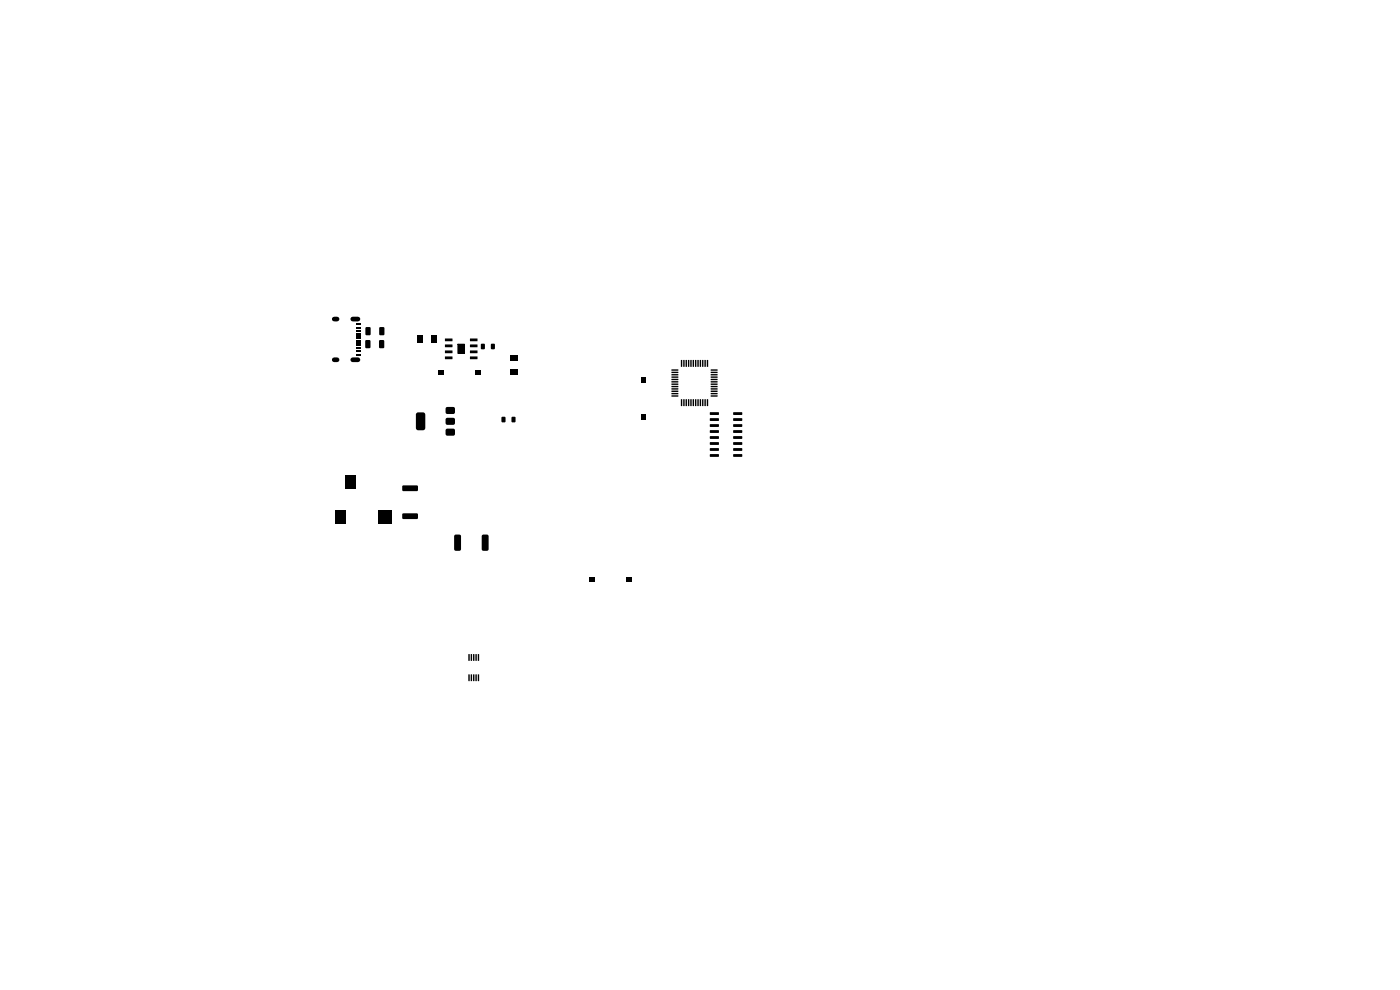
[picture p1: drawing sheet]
<svg xmlns="http://www.w3.org/2000/svg" width="297mm" height="210mm" viewBox="0 0 297 210" stroke-linecap="round" stroke-linejoin="round" font-family="sans-serif">
<path d="M97.1 73h1.4v2h-1.4z" fill="none" stroke="#000" stroke-width=".21"/>
<g fill="#000">
<path d="M75.5 72.6h1v.3h-1zM75.5 73.6h1v.3h-1zM75.5 73.1h1v.3h-1zM75.5 72.1h1v.3h-1zM75.5 70.1h1v.3h-1zM75.5 71.1h1v.3h-1zM75.5 71.6h1v.3h-1zM75.5 70.6h1v.3h-1zM75.5 75h1v.4h-1zM75.5 74.3h1v.4h-1zM75.5 69.3h1v.4h-1zM75.5 68.6h1v.4h-1z"/>
<path d="M77.5 72.2l.8-.1 .3 .2v1.3l-.2 .3h-.7l-.2-.2zM77.6 69.4h.8l.2 .1v1.4l-.1 .2h-.7l-.3-.1zM80.5 72.2l.8-.1 .2 .2v1.3l-.1 .3h-.8l-.2-.2zM80.5 69.4h.8l.2 .1 .1 1.4-.2 .2h-.7l-.2-.1zM88.4 71.2h1.2v1.6h-1.2zM91.4 71.2h1.2v1.6h-1.2zM93 78.5h1.3v1h-1.3zM94.4 71.8h1.5l.1 .5-1.6 .1zM94.4 73.1h1.5l.1 .5-1.6 .1zM94.4 74.4l1.5-.1 .1 .6h-1.6zM94.4 75.6h1.5l.1 .6h-1.6zM97.1 73h1.4v2h-1.4z"/>
<path d="M99.7 75.6h1.6v.6h-1.6zM99.7 74.4l1.6-.1v.6h-1.6zM99.7 73.1h1.6v.5l-1.6 .1zM99.7 71.8h1.6v.5l-1.6 .1zM100.8 78.5h1.2v1h-1.2zM102.1 73l.6-.1 .2 .1v.9l-.2 .2-.7-.1zM104.2 73l.6-.1 .2 .1v.9l-.1 .2-.8-.1zM108.2 78.4h1.6v1.2h-1.6zM108.2 75.4h1.6v1.2h-1.6zM142.5 78.4h1.3l.1 .2-1.4 .1zM142.5 78.9h1.3l.1 .2-1.4 .1zM142.5 79.4h1.3l.1 .2-1.4 .1z"/>
<path d="M142.5 79.9h1.3l.1 .2-1.4 .1zM144.5 76.4h.2v1.4h-.3zM145 76.4h.2v1.4h-.3zM145.5 76.4h.2v1.4h-.3zM146 76.4h.2v1.4h-.3zM146.5 76.4h.2v1.4h-.3zM147 76.4h.2v1.4h-.3zM147.5 76.4h.2v1.4h-.3zM148 76.4h.2v1.4h-.3zM148.5 76.4h.2v1.4h-.3zM149 76.4h.2v1.4h-.3zM149.5 76.4h.2v1.4h-.3z"/>
<path d="M150 76.4h.2v1.4h-.3zM150.8 79.9h1.4v.2l-1.4 .1zM150.8 79.4h1.4v.2l-1.4 .1zM150.8 78.9h1.4v.2l-1.4 .1zM150.8 78.4h1.4v.2l-1.4 .1zM88.4 87.6l.2-.1h1.1l.5 .2v3.1l-.2 .4-1.4 .1-.3-.3-.1-3zM94.7 91h1.7l.1 .3v1l-.3 .1h-1.5l-.2-.3v-.9zM94.7 88.7h1.7l.1 .3v1l-.3 .1h-1.5l-.2-.3v-.9zM94.7 86.4h1.7l.1 .3v1l-.3 .1h-1.5l-.2-.3v-.9zM106.4 88.5l.6-.1 .2 .1v.9l-.1 .2-.7-.1zM108.6 88.5l.6-.1 .2 .1v.9l-.2 .2-.7-.1zM136 87.8h1v1.2h-1z"/>
<path d="M136 80h1v1.3h-1zM142.5 80.4h1.3l.1 .2-1.4 .1zM142.5 80.9h1.3l.1 .2-1.4 .1zM142.5 81.4h1.3l.1 .2-1.4 .1zM142.5 81.9h1.3l.1 .2-1.4 .1zM142.5 82.4h1.3l.1 .2-1.4 .1zM142.5 82.9h1.3l.1 .2-1.4 .1zM142.5 83.4h1.3l.1 .2-1.4 .1zM142.5 83.9h1.3l.1 .2-1.4 .1zM144.5 84.7l.2 .1v1.4l-.3-.1zM145 84.7l.2 .1v1.4l-.3-.1zM145.5 84.7l.2 .1v1.4l-.3-.1z"/>
<path d="M146 84.7l.2 .1v1.4l-.3-.1zM146.5 84.7l.2 .1v1.4l-.3-.1zM147 84.7l.2 .1v1.4l-.3-.1zM147.5 84.7l.2 .1v1.4l-.3-.1zM148 84.7l.2 .1v1.4l-.3-.1zM148.5 84.7l.2 .1v1.4l-.3-.1zM149 84.7l.2 .1v1.4l-.3-.1zM149.5 84.7l.2 .1v1.4l-.3-.1zM150 84.7l.2 .1v1.4l-.3-.1zM150.6 87.5l1.8-.1 .1 .5-1.8 .1zM150.6 88.7h1.8l.1 .5-1.8 .1zM150.6 90h1.8l.1 .5-1.8 .1z"/>
<path d="M150.6 91.3h1.8l.1 .4-1.8 .1zM150.6 92.6l1.8-.1 .1 .5-1.8 .1zM150.6 93.8h1.8l.1 .5-1.8 .1zM150.6 95.1h1.8l.1 .5h-1.8zM150.6 96.4l1.8-.1 .1 .5-1.8 .1zM150.8 83.9h1.4v.2l-1.4 .1zM150.8 83.4h1.4v.2l-1.4 .1zM150.8 82.9h1.4v.2l-1.4 .1zM150.8 82.4h1.4v.2l-1.4 .1zM150.8 81.9h1.4v.2l-1.4 .1zM150.8 81.4h1.4v.2l-1.4 .1zM150.8 80.9h1.4v.2l-1.4 .1z"/>
<path d="M150.8 80.4h1.4v.2l-1.4 .1zM155.6 96.4l1.8-.1 .1 .5-1.9 .1zM155.6 95.1h1.8l.1 .5h-1.9zM155.6 93.8h1.8l.1 .5-1.9 .1zM155.6 92.6l1.8-.1 .1 .5-1.9 .1zM155.6 91.3h1.8l.1 .4-1.9 .1zM155.6 90h1.8l.1 .5-1.9 .1zM155.6 88.7h1.8l.1 .5-1.9 .1zM155.6 87.5l1.8-.1 .1 .5-1.9 .1zM71.2 108.3h2.2v2.8h-2.2zM73.2 100.9h2.2v2.8h-2.2zM80.3 108.3h2.8v2.8h-2.8z"/>
<path d="M85.4 109l3.1-.1 .2 .2v.9l-.3 .1h-2.9l-.2-.2zM85.4 103h3.1l.2 .2v.8l-.3 .2h-2.9l-.2-.3zM96.4 113.5l.2-.1h.8l.4 .3v2.8l-.3 .3h-.9l-.2-.2zM102.3 113.5l1.1-.1 .2 .3 .1 2.8-.3 .3h-.9l-.3-.2v-2.8zM125 122.5h1.2v1h-1.2zM132.8 122.5h1.2v1h-1.2zM99.4 143.1h.3l-.1 1.4-.3-.1zM99.4 138.8h.3l-.1 1.4-.3-.1zM99.9 143.1h.2v1.4l-.3-.1zM99.9 138.8h.2v1.4l-.3-.1zM100.4 143.1h.2v1.4l-.2-.1zM100.4 138.8h.2v1.4l-.2-.1z"/>
<path d="M100.9 143.1h.3l-.1 1.4-.3-.1zM100.9 138.8h.3l-.1 1.4-.3-.1zM101.4 143.1h.2v1.4l-.3-.1zM101.4 138.8h.2v1.4l-.3-.1z"/>
</g>
<path d="M70.9 76.3h.6M70.9 67.7h.6M74.8 76.3h1.1M74.8 67.7h1.1" fill="none" stroke="#000" stroke-width="1"/>
</svg>
